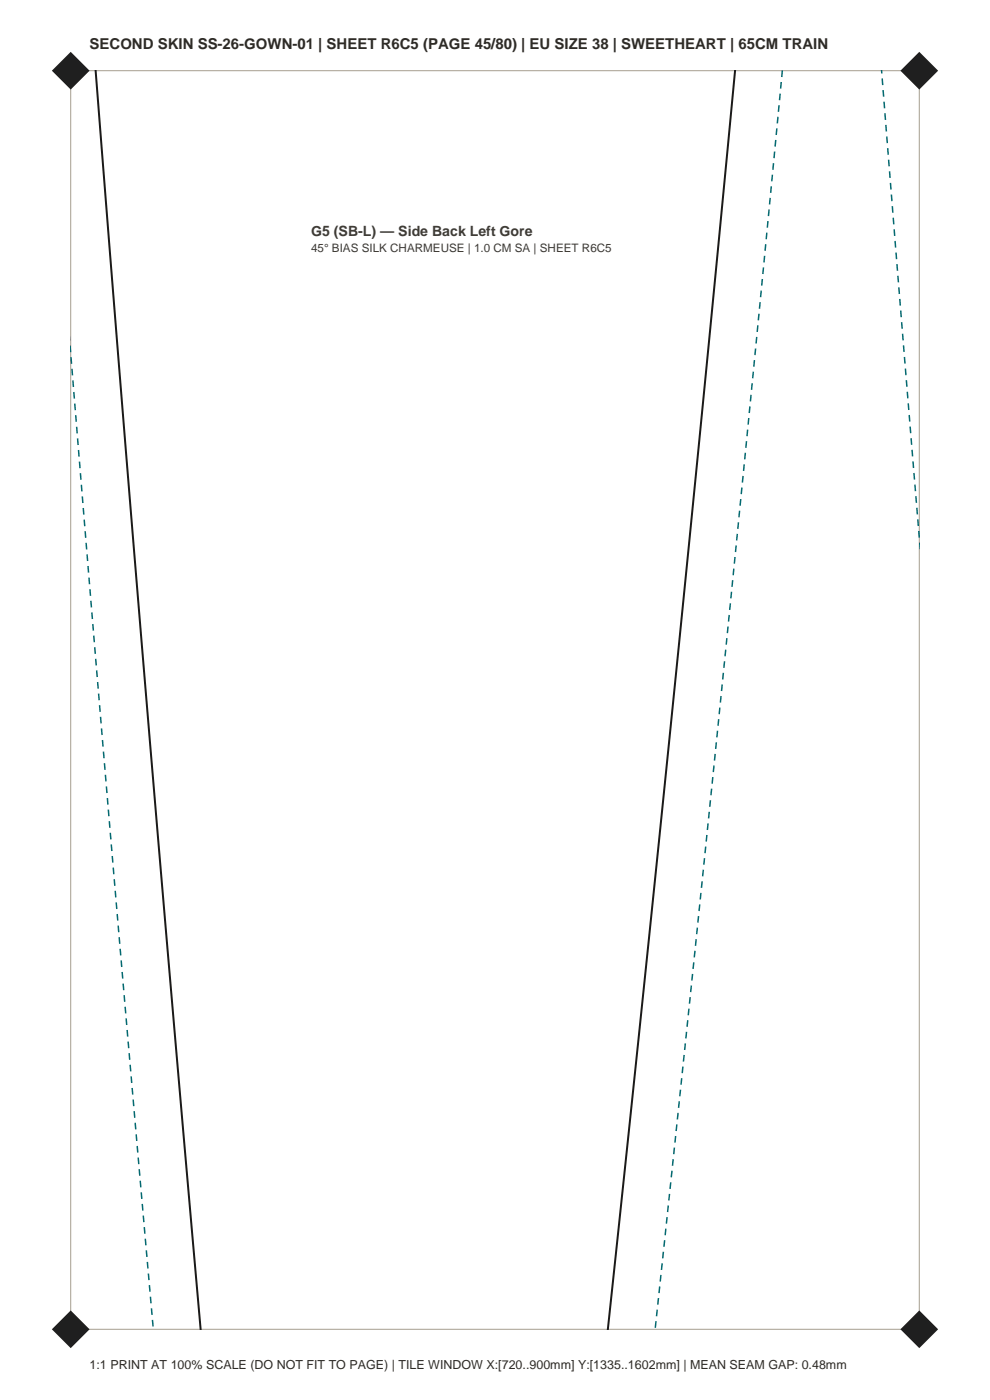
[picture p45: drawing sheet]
<svg xmlns="http://www.w3.org/2000/svg" width="210mm" height="297mm" viewBox="0 0 210 297" stroke-linecap="round" stroke-linejoin="round" font-family="sans-serif">
<defs><g id="words">
<text font-size="3.2" fill="#2e2b26" x="19" y="10.5">SECOND SKIN SS-26-GOWN-01 | SHEET R6C5 (PAGE 45/80) | EU SIZE 38 | SWEETHEART | 65CM TRAIN</text>
<text font-size="3" fill="#403b33" x="66" y="50">G5 (SB-L) — Side Back Left Gore</text>
<text font-size="2.6" fill="#2e2b26" x="19" y="290.5">1:1 PRINT AT 100% SCALE (DO NOT FIT TO PAGE) | TILE WINDOW X:[720..900mm] Y:[1335..1602mm] | MEAN SEAM GAP: 0.48mm</text>
<text font-size="2.5" fill="#403b33" x="66" y="53.5">45° BIAS SILK CHARMEUSE | 1.0 CM SA | SHEET R6C5</text>
</g></defs>
<path d="M15 15h180v267h-180z" fill="none" stroke="#a69e8f" stroke-width=".21"/>
<g fill="#1f1f1f">
<path d="M11 282l4-4 4 4-4 4z" fill-rule="evenodd"/>
<path d="M191 282l4-4 4 4-4 4z" fill-rule="evenodd"/>
<path d="M11 15l4-4 4 4-4 4z" fill-rule="evenodd"/>
<path d="M191 15l4-4 4 4-4 4z" fill-rule="evenodd"/>
</g>
<path d="M20.3 14.9l9.7 121.3 12.6 145.9M155.9 14.9l-11.9 121.7-6.4 63-8.7 82.5" fill="none" stroke="#1a1a1a" stroke-width=".42"/>
<path d="M187 14.9l8.1 99.7M15 74.4l8.6 104.6 8.9 103.1M139 282.1l8.6-81.7 6.4-63 12-122.5" fill="none" stroke="#036970" stroke-width=".32" stroke-dasharray="1.4 1.1" stroke-linecap="butt"/>
<use href="#words"/>
</svg>
